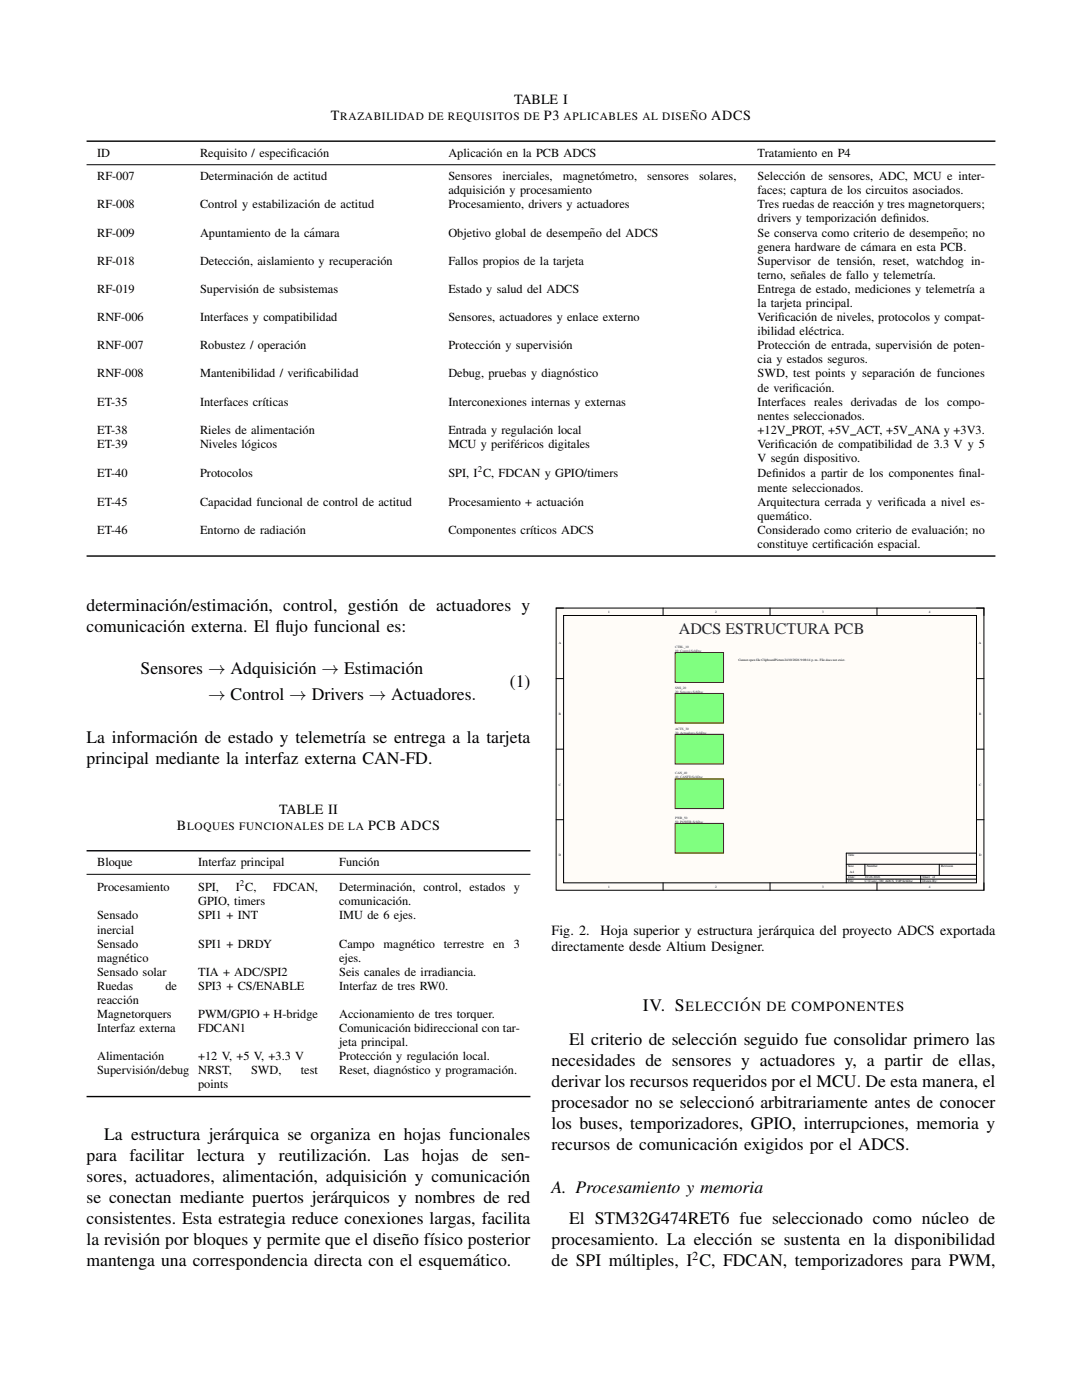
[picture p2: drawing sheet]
<svg xmlns="http://www.w3.org/2000/svg" width="216mm" height="279mm" viewBox="0 0 216 279" stroke-linecap="round" stroke-linejoin="round" font-family="sans-serif">
<defs><g id="words">
<g font-size="3.5">
<text x="17.3" y="121.9">determinacion/estimacion, control, gestion de actuadores y</text>
<text x="34.2" y="121.8">´</text>
<text x="50.4" y="121.8">´</text>
<text x="76.3" y="121.8">´</text>
<text x="17.3" y="126.1">comunicacion externa. El f</text>
<text x="33.8" y="126.1">´</text>
<text x="55" y="126.1">lujo funcional es:</text>
<text x="28" y="134.5">Sensores → Adquisicion → Estimacion</text>
<text x="60" y="134.5">´</text>
<text x="81.3" y="134.5">´</text>
<text x="101.7" y="137.2">(1)</text>
<text x="41.5" y="139.8">→ Control → Drivers → Actuadores.</text>
<text x="17.3" y="148.2">La informacion de estado y telemetr´ıa se entrega a la tarjeta</text>
<text x="36.3" y="148.2">´</text>
<text x="17.3" y="152.4">principal mediante la interfaz externa CAN-FD.</text>
<text x="128.2" y="201.7">IV. S</text>
<text x="148.1" y="201.4">´</text>
<text x="113.6" y="208.5">El criterio de seleccion seguido fue consolidar primero las</text>
<text x="143.9" y="208.5">´</text>
<text x="110.1" y="212.7">necesidades de sensores y actuadores y, a partir de ellas,</text>
<text x="110.1" y="216.9">derivar los recursos requeridos por el MCU. De esta manera, el</text>
<text x="110.1" y="221.1">procesador no se selecciono arbitrariamente antes de conocer</text>
<text x="149" y="221.1">´</text>
<text x="20.8" y="227.4">La estructura jerarquica se organiza en hojas funcionales</text>
<text x="45.6" y="227.4">´</text>
<text x="110.1" y="225.3">los buses, temporizadores, GPIO, interrupciones, memoria y</text>
<text x="17.3" y="231.7">para</text>
<text x="25.8" y="231.7">facilitar</text>
<text x="39.3" y="231.7">lectura</text>
<text x="51.4" y="231.7">y</text>
<text x="55.6" y="231.7">reutilizacion.</text>
<text x="70" y="231.6">´</text>
<text x="76.6" y="231.7">Las</text>
<text x="84.2" y="231.7">hojas</text>
<text x="94.1" y="231.7">de</text>
<text x="100" y="231.7">sen-</text>
<text x="110.1" y="229.6">recursos de comunicacion exigidos por el ADCS.</text>
<text x="144" y="229.5">´</text>
<text x="17.3" y="235.9">sores, actuadores, alimentacion, adquisicion y comunicacion</text>
<text x="59.4" y="235.9">´</text>
<text x="78" y="235.9">´</text>
<text x="102.6" y="235.9">´</text>
<text x="110.1" y="238.2">A. Procesamiento y memoria</text>
<text x="17.3" y="240.1">se conectan mediante puertos jerarquicos y nombres de red</text>
<text x="17.3" y="244.3">consistentes. Esta estrategia reduce conexiones largas, facilita</text>
<text x="66.1" y="240.1">´</text>
<text x="113.6" y="244.3">El STM32G474RET6 fue seleccionado como nucleo de</text>
<text x="186" y="244.3">´</text>
<text x="17.3" y="248.5">la revision por bloques y permite que el diseno f´ısico posterior</text>
<text x="28.8" y="248.5">´</text>
<text x="80.4" y="248.5">˜</text>
<text x="110.1" y="248.5">procesamiento. La eleccion se sustenta en la disponibilidad</text>
<text x="146.9" y="248.5">´</text>
<text x="17.3" y="252.7">mantenga una correspondencia directa con el esquematico.</text>
<text x="94.5" y="252.7">´</text>
<text x="110.1" y="252.7">de SPI multiples, I C, FDCAN, temporizadores para PWM,</text>
<text x="124.5" y="252.7">´</text>
</g>
<text font-size="3.2" fill="#000080" x="135.5" y="126.6">ADCS ESTRUCTURA PCB</text>
<g font-size="2.8">
<text x="66" y="23.9">T</text>
<text x="102.6" y="20.8">TABLE I</text>
<text x="108.5" y="23.9">P3</text>
<text x="138.1" y="23.7">˜</text>
<text x="141.9" y="23.9">ADCS</text>
<text x="35.3" y="165.6">B</text>
<text x="55.7" y="162.4">TABLE II</text>
<text x="73.4" y="165.6">PCB ADCS</text>
<text x="110.1" y="186.6">Fig. 2.</text>
<text x="110.1" y="189.7">directamente desde Altium Designer.</text>
<text x="119.8" y="186.6">Hoja superior y estructura jerarquica del proyecto ADCS exportada</text>
<text x="154.4" y="186.6">´</text>
<text x="136.8" y="201.7">ELECCION DE COMPONENTES</text>
</g>
<g font-size="2.5">
<text x="19.4" y="31.3">ID</text>
<text x="19.4" y="36">RF-007</text>
<text x="39.9" y="31.3">Requisito / especif</text>
<text x="39.9" y="36">Determinacion de actitud</text>
<text x="52.3" y="35.9">´</text>
<text x="57.9" y="31.3">icacion</text>
<text x="63.4" y="31.3">´</text>
<text x="89.5" y="31.3">Aplicacion en la PCB ADCS</text>
<text x="89.5" y="36">Sensores</text>
<text x="98" y="31.3">´</text>
<text x="100.2" y="36">inerciales,</text>
<text x="112.3" y="36">magnetometro,</text>
<text x="119.8" y="35.9">´</text>
<text x="129.2" y="36">sensores</text>
<text x="139.5" y="36">solares,</text>
<text x="151.2" y="36">Seleccion de sensores, ADC, MCU e inter-</text>
<text x="151.2" y="31.3">Tratamiento en P4</text>
<text x="158.5" y="35.9">´</text>
<text x="19.4" y="41.6">RF-008</text>
<text x="39.9" y="41.6">Control y estabilizacion de actitud</text>
<text x="61.7" y="41.6">´</text>
<text x="89.5" y="41.6">Procesamiento, drivers y actuadores</text>
<text x="89.5" y="38.8">adquisicion y procesamiento</text>
<text x="98.6" y="38.8">´</text>
<text x="151.2" y="38.8">faces; captura de los circuitos asociados.</text>
<text x="151.2" y="41.6">Tres ruedas de reaccion y tres magnetorquers;</text>
<text x="172.2" y="41.6">´</text>
<text x="19.4" y="47.2">RF-009</text>
<text x="39.9" y="47.2">Apuntamiento de la camara</text>
<text x="61.9" y="47.2">´</text>
<text x="89.5" y="47.2">Objetivo global de desempeno del ADCS</text>
<text x="117.8" y="47.2">˜</text>
<text x="151.2" y="47.2">Se conserva como criterio de desempeno; no</text>
<text x="151.2" y="44.4">drivers y temporizacion def</text>
<text x="172.7" y="44.4">´</text>
<text x="178.1" y="44.4">inidos.</text>
<text x="190.3" y="47.2">˜</text>
<text x="19.4" y="52.8">RF-018</text>
<text x="39.9" y="52.8">Deteccion, aislamiento y recuperacion</text>
<text x="47.6" y="52.8">´</text>
<text x="76.1" y="52.8">´</text>
<text x="89.5" y="52.8">Fallos propios de la tarjeta</text>
<text x="151.2" y="50">genera hardware de camara en esta PCB.</text>
<text x="151.2" y="52.8">Supervisor de tension, reset, watchdog in-</text>
<text x="171.9" y="52.8">´</text>
<text x="173" y="50">´</text>
<text x="19.4" y="58.5">RF-019</text>
<text x="39.9" y="58.5">Supervision de subsistemas</text>
<text x="49.4" y="58.4">´</text>
<text x="89.5" y="58.5">Estado y salud del ADCS</text>
<text x="151.2" y="58.5">Entrega de estado, mediciones y telemetr´ıa a</text>
<text x="151.2" y="55.6">terno, senales de fallo y telemetr´ıa.</text>
<text x="160" y="55.6">˜</text>
<text x="19.4" y="64.1">RNF-006</text>
<text x="39.9" y="64.1">Interfaces y compatibilidad</text>
<text x="89.5" y="64.1">Sensores, actuadores y enlace externo</text>
<text x="151.2" y="61.3">la tarjeta principal.</text>
<text x="151.2" y="64.1">Verif</text>
<text x="155.3" y="64.1">icacion de niveles, protocolos y compat-</text>
<text x="160.8" y="64.1">´</text>
<text x="19.4" y="69.7">RNF-007</text>
<text x="39.9" y="69.7">Robustez / operacion</text>
<text x="58.9" y="69.7">´</text>
<text x="89.5" y="69.7">Proteccion y supervision</text>
<text x="97.7" y="69.7">´</text>
<text x="112" y="69.7">´</text>
<text x="151.2" y="69.7">Proteccion de entrada, supervision de poten-</text>
<text x="151.2" y="66.9">ibilidad electrica.</text>
<text x="159.4" y="69.7">´</text>
<text x="161.5" y="66.9">´</text>
<text x="183.8" y="69.7">´</text>
<text x="19.4" y="75.3">RNF-008</text>
<text x="39.9" y="75.3">Mantenibilidad / verif</text>
<text x="61.1" y="75.3">icabilidad</text>
<text x="89.5" y="75.3">Debug, pruebas y diagnostico</text>
<text x="113.7" y="75.3">´</text>
<text x="151.2" y="75.3">SWD, test points y separacion de funciones</text>
<text x="151.2" y="72.5">cia y estados seguros.</text>
<text x="180.3" y="75.3">´</text>
<text x="19.4" y="80.9">ET-35</text>
<text x="39.9" y="80.9">Interfaces cr´ıticas</text>
<text x="89.5" y="80.9">Interconexiones internas y externas</text>
<text x="151.2" y="80.9">Interfaces reales derivadas de los compo-</text>
<text x="151.2" y="78.1">de verif</text>
<text x="151.2" y="83.8">nentes seleccionados.</text>
<text x="158.2" y="78.1">icacion.</text>
<text x="163.7" y="78.1">´</text>
<text x="19.4" y="89.4">ET-39</text>
<text x="19.4" y="86.6">ET-38</text>
<text x="39.9" y="89.4">Niveles logicos</text>
<text x="39.9" y="86.6">Rieles de alimentacion</text>
<text x="49.1" y="89.4">´</text>
<text x="60.6" y="86.6">´</text>
<text x="89.5" y="86.6">Entrada y regulacion local</text>
<text x="89.5" y="89.4">MCU y perifericos digitales</text>
<text x="102.8" y="89.4">´</text>
<text x="108.2" y="86.6">´</text>
<text x="151.2" y="86.6">+12V PROT, +5V ACT, +5V ANA y +3V3.</text>
<text x="151.2" y="89.4">Verif</text>
<text x="155.3" y="89.4">icacion de compatibilidad de 3.3 V y 5</text>
<text x="160.8" y="89.4">´</text>
<text x="19.4" y="95.3">ET-40</text>
<text x="39.9" y="95.3">Protocolos</text>
<text x="89.5" y="95.3">SPI, I C, FDCAN y GPIO/timers</text>
<text x="151.2" y="92.2">V segun dispositivo.</text>
<text x="151.2" y="95.3">Def</text>
<text x="154" y="95.3">inidos a partir de los componentes f</text>
<text x="157.3" y="92.2">´</text>
<text x="191.3" y="95.3">inal-</text>
<text x="19.4" y="100.9">ET-45</text>
<text x="39.9" y="100.9">Capacidad funcional de control de actitud</text>
<text x="89.5" y="100.9">Procesamiento + actuacion</text>
<text x="114.2" y="100.9">´</text>
<text x="151.2" y="98.1">mente seleccionados.</text>
<text x="151.2" y="100.9">Arquitectura cerrada y verif</text>
<text x="178.9" y="100.9">icada a nivel es-</text>
<text x="19.4" y="106.5">ET-46</text>
<text x="39.9" y="106.5">Entorno de radiacion</text>
<text x="58.8" y="106.5">´</text>
<text x="89.5" y="106.5">Componentes cr´ıticos ADCS</text>
<text x="151.2" y="106.5">Considerado como criterio de evaluacion; no</text>
<text x="151.2" y="103.7">quematico.</text>
<text x="156.8" y="103.7">´</text>
<text x="190.3" y="106.5">´</text>
<text x="151.2" y="109.4">constituye certif</text>
<text x="166.5" y="109.4">icacion espacial.</text>
<text x="172.1" y="109.3">´</text>
<text x="19.4" y="172.9">Bloque</text>
<text x="39.5" y="172.9">Interfaz principal</text>
<text x="67.7" y="172.9">Funcion</text>
<text x="73.5" y="172.9">´</text>
<text x="19.4" y="177.9">Procesamiento</text>
<text x="39.5" y="177.9">SPI,</text>
<text x="47" y="177.9">I C,</text>
<text x="54.5" y="177.9">FDCAN,</text>
<text x="67.7" y="177.9">Determinacion, control, estados y</text>
<text x="80" y="177.9">´</text>
<text x="19.4" y="183.5">Sensado</text>
<text x="39.5" y="183.5">SPI1 + INT</text>
<text x="39.5" y="180.7">GPIO, timers</text>
<text x="67.7" y="180.7">comunicacion.</text>
<text x="67.7" y="183.5">IMU de 6 ejes.</text>
<text x="79.2" y="180.7">´</text>
<text x="19.4" y="189.1">Sensado</text>
<text x="19.4" y="191.9">magnetico</text>
<text x="19.4" y="186.3">inercial</text>
<text x="25" y="191.9">´</text>
<text x="39.5" y="189.1">SPI1 + DRDY</text>
<text x="67.7" y="191.9">ejes.</text>
<text x="67.7" y="189.1">Campo</text>
<text x="76.6" y="189.1">magnetico</text>
<text x="82.2" y="189.1">´</text>
<text x="88.6" y="189.1">terrestre</text>
<text x="98.4" y="189.1">en</text>
<text x="102.5" y="189.1">3</text>
<text x="19.4" y="194.7">Sensado solar</text>
<text x="19.4" y="197.5">Ruedas</text>
<text x="33" y="197.5">de</text>
<text x="39.5" y="194.7">TIA + ADC/SPI2</text>
<text x="39.5" y="197.5">SPI3 + CS/ENABLE</text>
<text x="67.7" y="194.7">Seis canales de irradiancia.</text>
<text x="67.7" y="197.5">Interfaz de tres RW0.</text>
<text x="19.4" y="200.4">reaccion</text>
<text x="19.4" y="203.2">Magnetorquers</text>
<text x="25.5" y="200.3">´</text>
<text x="39.5" y="203.2">PWM/GPIO + H-bridge</text>
<text x="67.7" y="203.2">Accionamiento de tres torquer.</text>
<text x="19.4" y="206">Interfaz externa</text>
<text x="39.5" y="206">FDCAN1</text>
<text x="67.7" y="208.8">jeta principal.</text>
<text x="67.7" y="206">Comunicacion bidireccional con tar-</text>
<text x="79.8" y="206">´</text>
<text x="19.4" y="211.6">Alimentacion</text>
<text x="19.4" y="214.4">Supervision/debug</text>
<text x="28.9" y="214.4">´</text>
<text x="30.5" y="211.6">´</text>
<text x="39.5" y="214.4">NRST,</text>
<text x="39.5" y="211.6">+12 V, +5 V, +3.3 V</text>
<text x="50.1" y="214.4">SWD,</text>
<text x="60" y="214.4">test</text>
<text x="67.7" y="214.4">Reset, diagnostico y programacion.</text>
<text x="67.7" y="211.6">Proteccion y regulacion local.</text>
<text x="75.9" y="211.6">´</text>
<text x="80.3" y="214.4">´</text>
<text x="89.2" y="211.6">´</text>
<text x="100.3" y="214.4">´</text>
<text x="39.5" y="217.2">points</text>
<text x="138.1" y="251.5">2</text>
</g>
<g font-size="2.2">
<text x="67.9" y="23.9">RAZABILIDAD DE REQUISITOS DE</text>
<text x="112.5" y="23.9">APLICABLES AL DISENO</text>
<text x="37.3" y="165.6">LOQUES FUNCIONALES DE LA</text>
</g>
<g font-size="1.8">
<text x="95.3" y="94.2">2</text>
<text x="47.9" y="176.8">2</text>
</g>
<g font-size=".7">
<text x="121.4" y="122.3">1</text>
<text x="142.7" y="122.3">2</text>
<text x="164" y="122.3">3</text>
<text x="185.4" y="122.3">4</text>
<text x="111.5" y="128.6">A</text>
<text x="147.3" y="132">Cannot open file ClipboardPicture24/10/2026 9:08:14 p. m.. File does not exist.</text>
<text x="195.3" y="128.6">A</text>
<text x="111.5" y="142.7">B</text>
<text x="195.4" y="142.7">B</text>
<text x="111.5" y="156.8">C</text>
<text x="195.4" y="156.8">C</text>
<text x="111.5" y="170.9">D</text>
<text x="169.2" y="170.9">Title</text>
<text x="169.2" y="173.1">Size</text>
<text x="172.9" y="173.1">Number</text>
<text x="187.8" y="173.1">Revision</text>
<text x="195.4" y="170.9">D</text>
<text x="121.4" y="177.2">1</text>
<text x="142.7" y="177.2">2</text>
<text x="164" y="177.2">3</text>
<text x="169.2" y="175.3">Date:</text>
<text x="169.2" y="176">File:</text>
<text x="169.6" y="174.2">A4</text>
<text x="172.6" y="175.3">10/26/2026</text>
<text x="172.6" y="176">C:\Users\..\00_ADCS_TOP.SchDoc</text>
<text x="184.1" y="175.3">Sheet</text>
<text x="184.1" y="176">Drawn By:</text>
<text x="185.4" y="177.2">4</text>
<text x="186.1" y="175.3">of</text>
</g>
<g font-size=".7" fill="#000080">
<text x="134.7" y="129.4">CTRL_10</text>
<text x="134.7" y="130.1">10_Control.SchDoc</text>
<text x="134.7" y="137.5">SNS_20</text>
<text x="134.7" y="138.2">20_Sensores.SchDoc</text>
<text x="134.7" y="145.7">ACTS_30</text>
<text x="134.7" y="146.4">30_Actuadores.SchDoc</text>
<text x="134.7" y="154.6">CAN_40</text>
<text x="134.7" y="155.3">40_CANFD.SchDoc</text>
<text x="134.7" y="163.4">PWR_50</text>
<text x="134.7" y="164.2">50_POWER.SchDoc</text>
</g>
</g></defs>
<path d="M17.3 28.2h181.3M17.3 111h181.3M17.3 169.8h88.5M17.3 218.8h88.5" fill="none" stroke="#000" stroke-width=".28"/>
<path d="M17.3 32.9h181.3M156.8 86.8h1.2M169.6 86.8h1.3M181.2 86.8h1.2M17.3 174.5h88.5" fill="none" stroke="#000" stroke-width=".2"/>
<path d="M111 121.4h85.3v56.3h-85.3z" fill-rule="evenodd" fill="#fffcf8"/>
<path d="M111 121.4h85.3v56.3h-85.3z" fill="none" stroke="#000" stroke-width=".2"/>
<path d="M112.5 122.8h82.3v53.4h-82.3z" fill-rule="evenodd" fill="#fffcf8"/>
<g fill="none" stroke="#000" stroke-width=".2">
<path d="M111 135.4h1.5M111 121.4h1.5M112.5 122.8h82.3v53.4h-82.3zM132.3 121.4v1.4M153.7 121.4v1.4M175 121.4v1.4M194.8 121.4h1.5v1.4M194.8 135.4h1.5M111 149.5h1.5M194.8 149.5h1.5M111 163.6h1.5M132.3 176.2v1.5"/>
<path d="M153.7 176.2v1.5M168.9 172.5h25.9M168.9 174.7h25.9M168.9 175.4h25.9M172.6 172.5v2.2M175 176.2v1.5M183.7 174.7v1.5M187.4 172.5v2.2M194.8 163.6h1.5M194.8 170.3h-25.9v5.9M196.3 176.2v1.5"/>
</g>
<path d="M134.7 130.2h9.7v6h-9.7z" fill-rule="evenodd" fill="#80ff80"/>
<path d="M134.7 130.2h9.7v6h-9.7z" fill="none" stroke="#800000" stroke-width=".2"/>
<path d="M134.7 138.4h9.7v5.9h-9.7z" fill-rule="evenodd" fill="#80ff80"/>
<path d="M134.7 138.4h9.7v5.9h-9.7z" fill="none" stroke="#800000" stroke-width=".2"/>
<path d="M134.7 146.5h9.7v6h-9.7z" fill-rule="evenodd" fill="#80ff80"/>
<path d="M134.7 146.5h9.7v6h-9.7z" fill="none" stroke="#800000" stroke-width=".2"/>
<path d="M134.7 155.4h9.7v6h-9.7z" fill-rule="evenodd" fill="#80ff80"/>
<path d="M134.7 155.4h9.7v6h-9.7z" fill="none" stroke="#800000" stroke-width=".2"/>
<path d="M134.7 164.3h9.7v6h-9.7z" fill-rule="evenodd" fill="#80ff80"/>
<path d="M134.7 164.3h9.7v6h-9.7z" fill="none" stroke="#800000" stroke-width=".2"/>
<use href="#words"/>
</svg>
